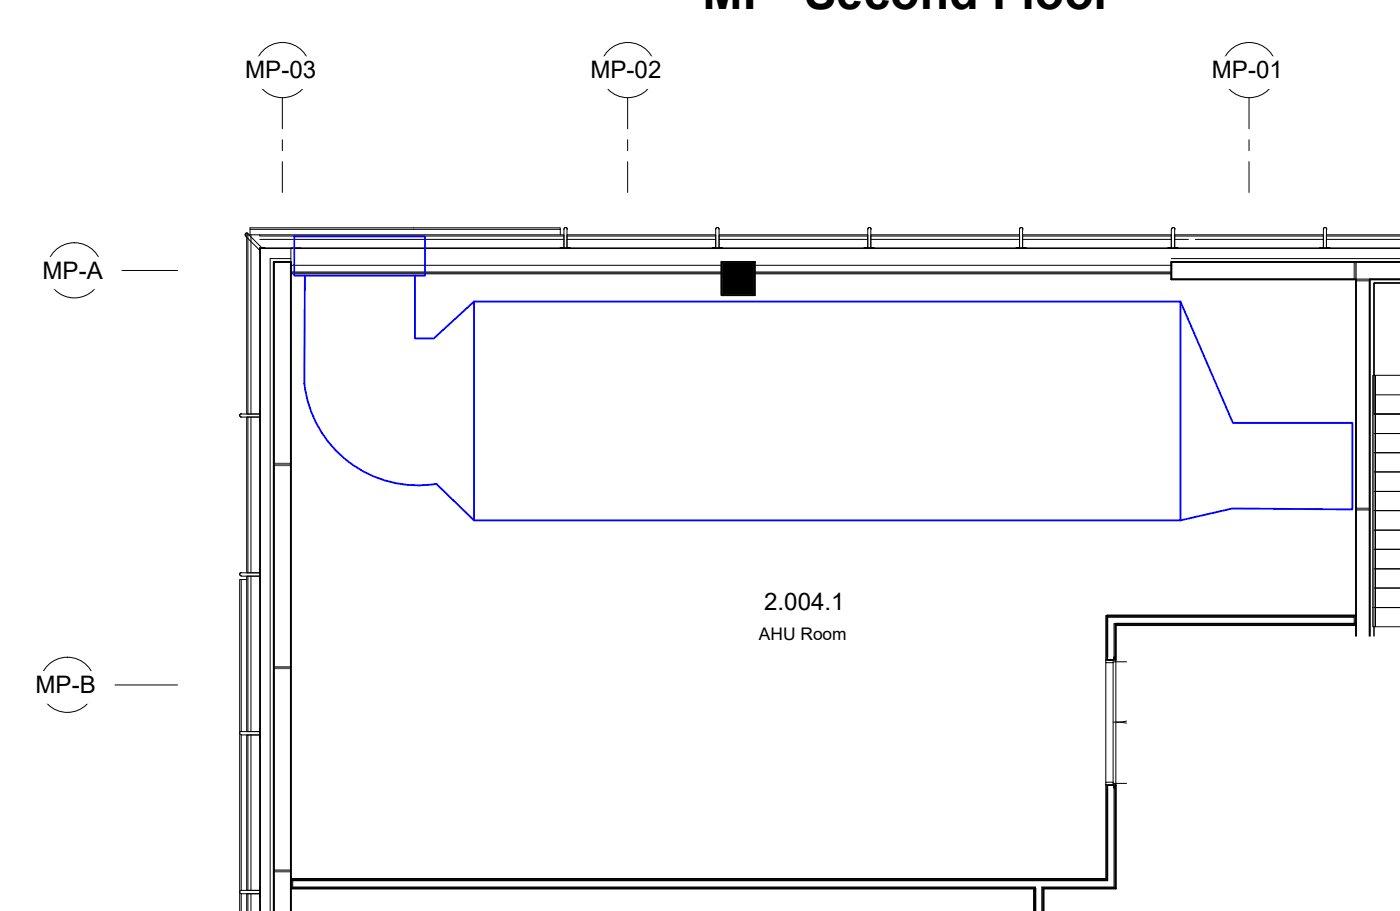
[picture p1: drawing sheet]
<svg xmlns="http://www.w3.org/2000/svg" width="194mm" height="127mm" viewBox="0 0 194 127" stroke-linecap="round" stroke-linejoin="round" font-family="sans-serif">
<defs><g id="words">
<text font-size="6.7" x="97.6" y="1.2">MP- Second Floor</text>
<g font-size="3.3">
<text x="34.1" y="10.9">MP-03</text>
<text x="82" y="10.9">MP-02</text>
<text x="168.3" y="10.9">MP-01</text>
<text x="5.9" y="38.7">MP-A</text>
<text x="106.2" y="84.8">2.004.1</text>
<text x="4.9" y="96.3">MP-B</text>
</g>
<text font-size="2.4" x="105.4" y="89">AHU Room</text>
</g></defs>
<!-- layer: A-WALL -->
<path d="M38 36.4h2.4v28h-2.4zM162.7 36.4h25.4v2.4h-25.4zM188.4 39h1.9v31.6h-1.9zM194.5 36.4h-6.1v2.4h6.1M38 64.6h2.4v28h-2.4zM38 92.8h2.4v28.1h-2.4zM188.4 88.4v-17.6h1.9v17.6M38 126.6v-5.5h2.4v5.5" fill="none" stroke="#545454" stroke-width=".25"/>
<!-- layer: S-COLS -->
<path d="M100.2 36.4l4.6 4.6v-4.6zM100.2 36.4l4.6 4.6h-4.6z" fill="#000" stroke="#000" stroke-width=".14"/>
<path d="M100.2 36.4h4.6v4.6h-4.6z" fill="none" stroke="#545454" stroke-width=".25"/>
<!-- layer: A-WALL -->
<g fill="none" stroke="#000" stroke-width=".25">
<path d="M194.5 38.8h-4.2v49.6M194.5 36.4h-31.8v2.4h25.7v49.6M153.8 85.7v5.5M155 86.9v4.8M188.1 86.6h-33.1v.2M188.2 86.6h.2M188.4 85.5h-34.6v.1M153.8 109.5v12.8h-113.1M155 109v14.4h-10v3.2M38 126.6v-90.2h2.4v90.2M40.4 123.4h103.2M40.4 122.3h.1"/>
<path d="M143.7 123.4h.1v3.2"/>
</g>
<!-- layer: A-WALL-FNSH -->
<g fill="none" stroke="#000" stroke-width=".14">
<path d="M40.4 34.5h154.1M40.4 34.5h-4.2v92.1M41.8 34.4h-5.7v92.2v-2.5h-1.8v2.5M78.3 34.4v-1.8h-44v24.9h1.8M78.8 34.4v-1.8h20.6v1.8M99.9 34.4v-1.8h20.6v1.8M100.2 37.8h-59.8v.2h59.8M104.8 38h57.9M104.8 37.8h57.9M121 34.4v-1.8h20.6v1.8M142 34.4v-1.8h20.7v1.8M163.2 34.4v-1.8h20.6v1.8"/>
<path d="M194.5 32.6h-10.2v1.8M194.5 34.4h-154.1v.1M34.3 57.9h1.8v21.7h-1.8zM34.3 80h1.8v21.6h-1.8zM153.8 85.5h-.2v6.2M155 86.9h33.4M34.3 102.1h1.8v21.6h-1.8zM153.6 109v13h-113.2M143.6 123.4v3.2"/>
</g>
<!-- layer: A-WALL -->
<g fill="none" stroke="#000" stroke-width=".14">
<path d="M34.4 32.6v24.9M34.9 32.6v24.9M36.1 32.6v.2h42.2M36.1 33.3h42.2M40.4 37.9h59.8M40.4 36.9h59.8M40.4 36.4h-2.4v90.2M40.4 35.9h-2.9v90.7M40.4 34.5v3.3M78.8 32.8h20.6M78.8 33.3h20.6M99.9 32.8h20.6"/>
<path d="M99.9 33.3h20.6M104.8 37.9h57.9M104.8 36.9h57.9M121 32.8h20.6M121 33.3h20.6M142 32.8h20.7M142 33.3h20.7M162.7 36.4h31.8M162.7 35.9h31.8M163.2 32.8h20.6M163.2 33.3h1.9M166.1 33.3h17.7"/>
<path d="M184.3 32.8h10.2M184.3 33.3h10.2M34.4 57.9v21.7M34.9 57.9v21.7M34.4 80v21.6M34.9 80v21.6M153.7 85.5v6.2M153.8 85.7h34.3v.9M153.8 85.6h34.4v1M154.9 86.6v5.1M155 86.6h-.3v4.6M155 86.8h33.4"/>
<path d="M34.4 102.1v21.6M34.9 102.1v21.6M153.7 109v13.2h-113.3M154.7 109.5v13.7h-10v3.4M154.9 109v14.3h-10.1v3.3M34.4 124.1v2.5M34.9 124.1v2.5M40.5 122.3v1h103.3M40.7 122.3v.9h103.1v.2M143.7 123.4v3.2"/>
</g>
<!-- layer: A-DOOR -->
<path d="M153.6 91.7h1.4v.2h-.4v.2h-1zM153.6 92.1v16.5M153.8 91.2l.1 .5h.8v-.5v.5h-.9zM154.6 91.9v16.9M156.5 91.9h-1.5v16.9h1.5M153.6 108.6h1v.2h.4v.2h-1.4zM153.8 109h.9v.5v-.4h-.8l-.1 .4zM154.6 100.3h.4M156.5 100.2l-1.5 .1 1.5 .2" fill="none" stroke="#000" stroke-width=".14"/>
<!-- layer: S-COLS -->
<path d="M100.2 36.4h4.6v4.6h-4.6z" fill="none" stroke="#000" stroke-width=".25"/>
<!-- layer: A-GLAZ-CWMG -->
<g fill="none" stroke="#000" stroke-width=".14">
<path d="M34.1 32.5v.1M34.3 32.4l-.2 .1M34.3 32.4h.2h-.4v.4v-.2M34.4 32.4l1.9 2h.5h-.7l-.1 .8v-.5l-1.9-1.9M34.7 32.6v-1h43.1v1M34.7 31.9h43.1M78.3 31.9v2.5h-.5h1.4h-.4v-2.5M78.5 31.6l-.2 .2M78.5 31.6h.1M78.6 31.6l.2 .2-.2-.2-.3 .2M99.4 31.9v2.5h-.4h1.4h-.5v-2.5M99.4 31.8l.3-.2 .2 .2"/>
<path d="M99.6 31.6l-.2 .2M99.6 31.6h.1M99.7 31.6l.2 .2M120.5 31.9v2.5h-.5h1.4h-.4v-2.5M120.6 31.7l-.1 .1M120.6 31.7a.23 .23 0 0 1 .3-.1 .23 .23 0 0 1 .1 .2l-.2-.2-.3 .2M141.6 31.9v2.5h-.4h1.4h-.6v-2.5M141.7 31.7l-.1 .1M141.7 31.7a.23 .23 0 0 1 .2-.1 .23 .23 0 0 1 .2 .2l-.2-.2-.3 .2M162.7 31.9v2.5h-.5h1.4h-.4v-2.5M162.8 31.7l-.1 .1a.23 .23 0 0 1 .3-.2 .23 .23 0 0 1 .2 .2l-.1-.1zM183.8 31.9v2.5h-.5h1.5h-.5v-2.5"/>
<path d="M184 31.6l-.2 .2M184 31.6h.2l.1 .2-.2-.2-.3 .2M33.3 57.6v.2M33.3 57.8l.1 .1M33.4 57.5l-.1 .1M33.4 57.9h.1M33.4 57.5h.1l-.2 .2 .2 .2M33.5 57.5h2.5l.1-.5v1.4l-.1-.5h-2.5M33.3 79.7v.1M33.3 79.8l.1 .1M33.4 79.6l-.1 .1M33.4 79.6l.1-.1-.2 .3 .2 .2-.1-.1"/>
<path d="M33.5 79.6h2.5l.1-.5v1.4l-.1-.5h-2.5M33.5 80.5v21.1h2.5l.1-.4v1.4l-.1-.5h-2.5v21.6M34.3 80.5h-1v46.1M33.5 101.6l-.2 .2 .2 .2M33.5 123.7h2.5l.1-.5v1.4l-.1-.5h-2.5M33.5 124.1v2.5M33.5 123.7l-.2 .2 .2 .2"/>
</g>
<!-- layer: S-STRS-MBND -->
<path d="M190.9 39.3h3.6h-3.6v18.2h3.6h-3.6zM190.9 57.5v30.9M190.9 79h3.6M190.9 76.3h3.6M190.9 73.6h3.6M190.9 70.9h3.6M190.9 68.3h3.6M190.9 65.6h3.6M190.9 62.9h3.6M190.9 60.2h3.6M190.9 84.4h3.6M190.9 81.7h3.6" fill="none" stroke="#000" stroke-width=".14"/>
<!-- layer: S-STRS -->
<g fill="none" stroke="#000" stroke-width=".14">
<path d="M194.5 39.3h-3.6v12.8M191.1 52.1h3.4M191.1 57.5h3.4M191.1 54.8h3.4M191.1 79h3.4M191.1 76.3h3.4M191.1 73.6h3.4M191.1 70.9h3.4M191.1 68.3h3.4M191.1 65.6h3.4M191.1 62.9h3.4M191.1 60.2h3.4"/>
<path d="M190.9 87.1v1.3M191.1 87.1h3.4M191.1 84.4h3.4M191.1 81.7h3.4"/>
</g>
<!-- layer: A-FLOR-HRAL -->
<path d="M190.7 52.1h.4v35h-.4z" fill="none" stroke="#000" stroke-width=".14"/>
<!-- layer: S-GRID-IDEN -->
<g fill="none" stroke="#000" stroke-width=".14">
<circle cx="39.2" cy="9.7" r="3.8"/>
<circle cx="87.2" cy="9.7" r="3.8"/>
<circle cx="173.5" cy="9.7" r="3.8"/>
<circle cx="10.3" cy="37.5" r="3.8"/>
<circle cx="9.4" cy="95.1" r="3.8"/>
</g>
<g fill="#fff" stroke="#fff" stroke-width=".14">
<path d="M81.7 7.9v4.4l13-4.4zM81.7 12.3l13-4.4v4.4z"/>
<path d="M168 7.9v4.4l13-4.4zM168 12.3l13-4.4v4.4z"/>
<path d="M33.7 7.9v4.4l13.1-4.4zM33.7 12.3l13.1-4.4v4.4z"/>
<path d="M5.6 35.8v4.3l11.2-4.3zM5.6 40.1l11.2-4.3v4.3z"/>
<path d="M4.6 93.3v4.4l11.3-4.4zM4.6 97.7l11.3-4.4v4.4z"/>
</g>
<!-- layer: S-GRID -->
<path d="M39.2 13.6v4.3M39.2 19.4v1.5M87.2 13.6v4.3M87.2 19.4v1.5M173.5 13.6v4.3M173.5 19.4v1.5M14.2 37.6h10.5M39.2 22.5v4.2M87.2 22.5v4.2M173.5 22.5v4.2M14.2 95.1h10.5" fill="none" stroke="#000" stroke-width=".14"/>
<!-- layer: Equipment -->
<path d="M40.9 32.8h18.1v5.5h-18.1zM42.4 38.3l-.1 15M57.6 38.3v8.7h2.7l5.5-5.1v30.4h98.2l7.2-1.7 16.7 .2v-12.1h-16.6l-7.3-16.8h-98.2M42.3 53.3a15.9 15.9 0 0 0 18.3 13.9M164 41.9v30.4M60.6 67.2l5.2 5" fill="none" stroke="#00f" stroke-width=".25"/>
<use href="#words"/>
</svg>
